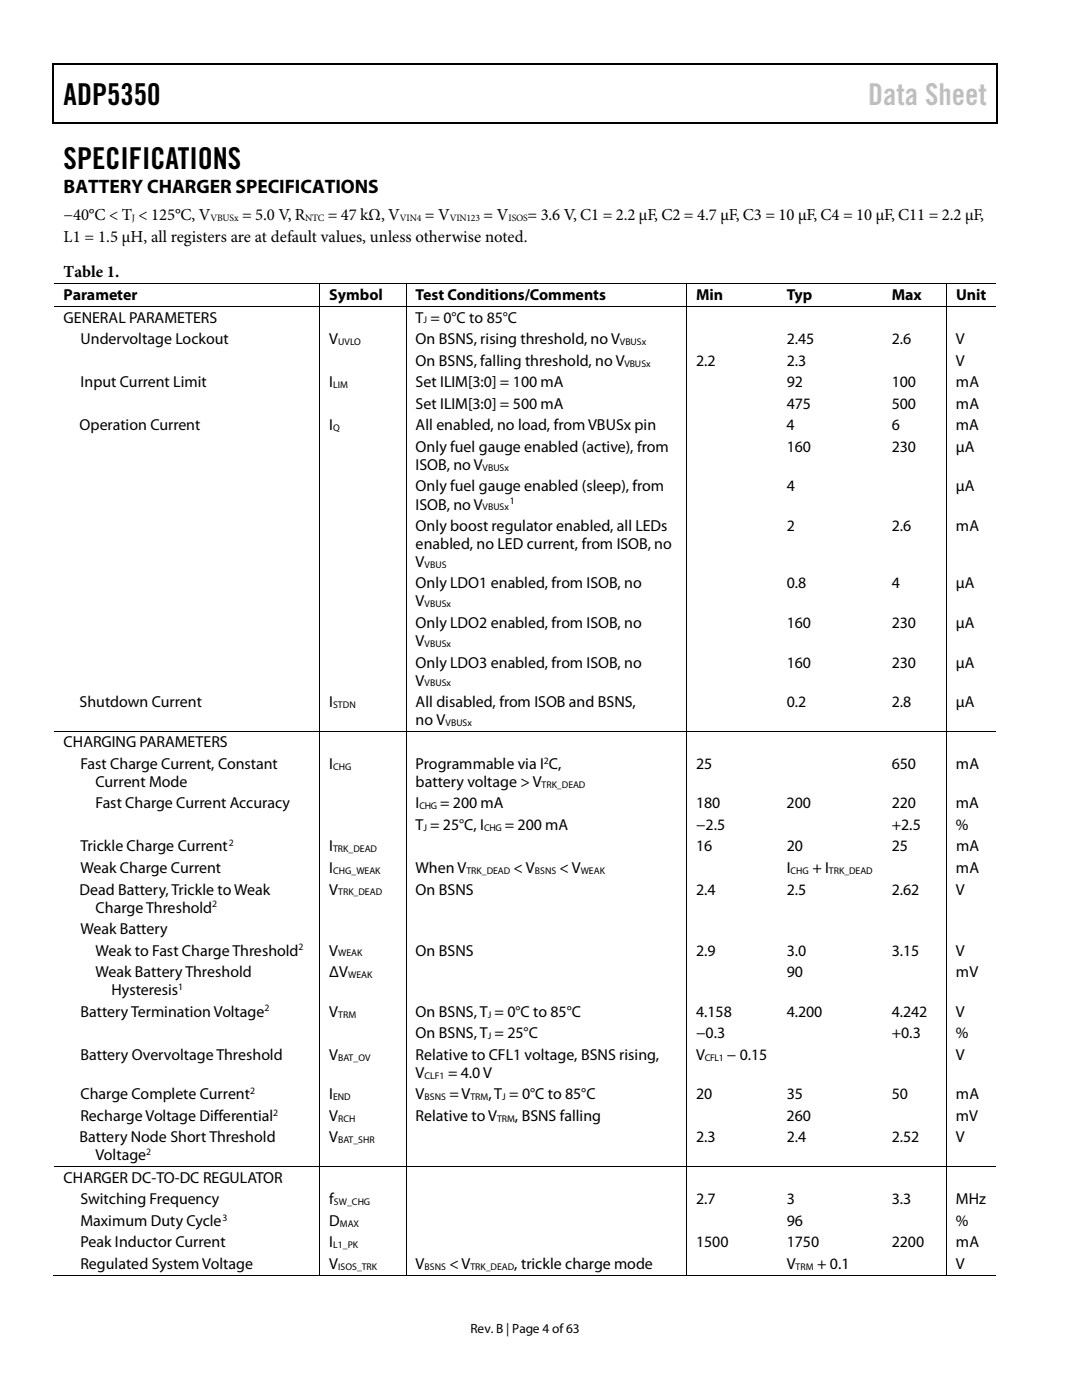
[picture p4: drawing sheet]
<svg xmlns="http://www.w3.org/2000/svg" width="216mm" height="279mm" viewBox="0 0 216 279" stroke-linecap="round" stroke-linejoin="round" font-family="sans-serif">
<defs><g id="words">
<g font-size="6">
<text x="12.7" y="21">ADP5350</text>
<text x="12.7" y="33.7">SPECIFICATIONS</text>
</g>
<text font-size="6" fill="#c1c1c1" x="173.2" y="21">Data Sheet</text>
<text font-size="3.9" x="12.7" y="38.5">BATTERY CHARGER SPECIFICATIONS</text>
<g font-size="3.3">
<text x="12.7" y="44">−40°C &lt; T &lt; 125°C, V</text>
<text x="48.3" y="44">= 5.0 V, R</text>
<text x="65.4" y="44">= 47 kΩ, V</text>
<text x="84.8" y="44">= V</text>
<text x="96.5" y="44">= V</text>
<text x="105.3" y="44">= 3.6 V, C1 = 2.2 µF, C2 = 4.7 µF, C3 = 10 µF, C4 = 10 µF, C11 = 2.2 µF,</text>
<text x="12.7" y="48.3">L1 = 1.5 µH, all registers are at default values, unless otherwise noted.</text>
<text x="12.7" y="55.4">Table 1.</text>
</g>
<g font-size="3.2">
<text x="12.7" y="59.9">Parameter</text>
<text x="65.7" y="59.9">Symbol</text>
<text x="82.9" y="59.9">Test Conditions/Comments</text>
<text x="138.9" y="59.9">Min</text>
<text x="157" y="59.9">Typ</text>
<text x="177.9" y="59.9">Max</text>
<text x="190.8" y="59.9">Unit</text>
<text x="12.7" y="64.4">GENERAL PARAMETERS</text>
<text x="82.9" y="64.4">T = 0°C to 85°C</text>
<text x="16" y="68.7">Undervoltage Lockout</text>
<text x="65.7" y="68.7">V</text>
<text x="82.9" y="68.7">On BSNS, rising threshold, no V</text>
<text x="157" y="68.7">2.45</text>
<text x="177.9" y="68.7">2.6</text>
<text x="190.8" y="68.7">V</text>
<text x="16" y="77.3">Input Current Limit</text>
<text x="65.7" y="77.3">I</text>
<text x="82.9" y="73">On BSNS, falling threshold, no V</text>
<text x="82.9" y="77.3">Set ILIM[3:0] = 100 mA</text>
<text x="138.9" y="73">2.2</text>
<text x="157" y="73">2.3</text>
<text x="157" y="77.3">92</text>
<text x="177.9" y="77.3">100</text>
<text x="190.8" y="73">V</text>
<text x="190.8" y="77.3">mA</text>
<text x="82.9" y="81.6">Set ILIM[3:0] = 500 mA</text>
<text x="157" y="81.6">475</text>
<text x="177.9" y="81.6">500</text>
<text x="190.8" y="81.6">mA</text>
<text x="15.9" y="85.9">Operation Current</text>
<text x="65.7" y="85.9">I</text>
<text x="82.9" y="85.9">All enabled, no load, from VBUSx pin</text>
<text x="157" y="85.9">4</text>
<text x="177.9" y="85.9">6</text>
<text x="190.8" y="85.9">mA</text>
<text x="82.9" y="90.2">Only fuel gauge enabled (active), from</text>
<text x="82.9" y="93.8">ISOB, no V</text>
<text x="157" y="90.2">160</text>
<text x="177.9" y="90.2">230</text>
<text x="190.8" y="90.2">µA</text>
<text x="82.9" y="98.1">Only fuel gauge enabled (sleep), from</text>
<text x="82.9" y="101.7">ISOB, no V</text>
<text x="157" y="98.1">4</text>
<text x="190.8" y="98.1">µA</text>
<text x="82.9" y="106">Only boost regulator enabled, all LEDs</text>
<text x="157" y="106">2</text>
<text x="177.9" y="106">2.6</text>
<text x="190.8" y="106">mA</text>
<text x="82.9" y="109.6">enabled, no LED current, from ISOB, no</text>
<text x="82.9" y="113.2">V</text>
<text x="82.9" y="117.4">Only LDO1 enabled, from ISOB, no</text>
<text x="157" y="117.4">0.8</text>
<text x="177.9" y="117.4">4</text>
<text x="190.8" y="117.4">µA</text>
<text x="82.9" y="121">V</text>
<text x="82.9" y="125.3">Only LDO2 enabled, from ISOB, no</text>
<text x="157" y="125.3">160</text>
<text x="177.9" y="125.3">230</text>
<text x="190.8" y="125.3">µA</text>
<text x="82.9" y="128.9">V</text>
<text x="82.9" y="133.2">Only LDO3 enabled, from ISOB, no</text>
<text x="82.9" y="136.8">V</text>
<text x="157" y="133.2">160</text>
<text x="177.9" y="133.2">230</text>
<text x="190.8" y="133.2">µA</text>
<text x="15.9" y="141.1">Shutdown Current</text>
<text x="65.7" y="141.1">I</text>
<text x="82.9" y="141.1">All disabled, from ISOB and BSNS,</text>
<text x="157" y="141.1">0.2</text>
<text x="177.9" y="141.1">2.8</text>
<text x="190.8" y="141.1">µA</text>
<text x="12.7" y="149.1">CHARGING PARAMETERS</text>
<text x="82.9" y="144.7">no V</text>
<text x="16" y="153.5">Fast Charge Current, Constant</text>
<text x="65.7" y="153.5">I</text>
<text x="82.9" y="153.5">Programmable via I C,</text>
<text x="138.9" y="153.5">25</text>
<text x="177.9" y="153.5">650</text>
<text x="190.8" y="153.5">mA</text>
<text x="19" y="161.3">Fast Charge Current Accuracy</text>
<text x="19.1" y="157.1">Current Mode</text>
<text x="82.9" y="161.3">I</text>
<text x="82.9" y="157.1">battery voltage &gt; V</text>
<text x="87.8" y="161.3">= 200 mA</text>
<text x="138.9" y="161.3">180</text>
<text x="157" y="161.3">200</text>
<text x="177.9" y="161.3">220</text>
<text x="190.8" y="161.3">mA</text>
<text x="82.9" y="165.7">T = 25°C, I</text>
<text x="100.7" y="165.7">= 200 mA</text>
<text x="138.9" y="165.7">−2.5</text>
<text x="177.9" y="165.7">+2.5</text>
<text x="190.8" y="165.7">%</text>
<text x="16" y="169.9">Trickle Charge Current</text>
<text x="65.7" y="169.9">I</text>
<text x="138.9" y="169.9">16</text>
<text x="157" y="169.9">20</text>
<text x="177.9" y="169.9">25</text>
<text x="190.8" y="169.9">mA</text>
<text x="15.9" y="178.5">Dead Battery, Trickle to Weak</text>
<text x="16" y="174.2">Weak Charge Current</text>
<text x="65.7" y="178.5">V</text>
<text x="65.7" y="174.2">I</text>
<text x="82.9" y="174.2">When V</text>
<text x="82.9" y="178.5">On BSNS</text>
<text x="102.5" y="174.2">&lt; V</text>
<text x="111.6" y="174.2">&lt; V</text>
<text x="138.9" y="178.5">2.4</text>
<text x="157" y="174.2">I</text>
<text x="157" y="178.5">2.5</text>
<text x="162.1" y="174.2">+ I</text>
<text x="177.9" y="178.5">2.62</text>
<text x="190.8" y="174.2">mA</text>
<text x="190.8" y="178.5">V</text>
<text x="19" y="182.1">Charge Threshold</text>
<text x="16" y="186.4">Weak Battery</text>
<text x="19" y="190.7">Weak to Fast Charge Threshold</text>
<text x="65.7" y="190.7">V</text>
<text x="82.9" y="190.7">On BSNS</text>
<text x="138.9" y="190.7">2.9</text>
<text x="157" y="190.7">3.0</text>
<text x="177.9" y="190.7">3.15</text>
<text x="190.8" y="190.7">V</text>
<text x="19" y="195">Weak Battery Threshold</text>
<text x="65.7" y="195">ΔV</text>
<text x="157" y="195">90</text>
<text x="190.8" y="195">mV</text>
<text x="16" y="202.9">Battery Termination Voltage</text>
<text x="22.2" y="198.6">Hysteresis</text>
<text x="65.7" y="202.9">V</text>
<text x="82.9" y="202.9">On BSNS, T = 0°C to 85°C</text>
<text x="138.9" y="202.9">4.158</text>
<text x="157" y="202.9">4.200</text>
<text x="177.9" y="202.9">4.242</text>
<text x="190.8" y="202.9">V</text>
<text x="82.9" y="207.2">On BSNS, T = 25°C</text>
<text x="138.9" y="207.2">−0.3</text>
<text x="177.9" y="207.2">+0.3</text>
<text x="190.8" y="207.2">%</text>
<text x="16" y="211.5">Battery Overvoltage Threshold</text>
<text x="65.7" y="211.5">V</text>
<text x="82.9" y="211.5">Relative to CFL1 voltage, BSNS rising,</text>
<text x="82.9" y="215.1">V</text>
<text x="89.4" y="215.1">= 4.0V</text>
<text x="138.9" y="211.5">V</text>
<text x="145" y="211.5">− 0.15</text>
<text x="190.8" y="211.5">V</text>
<text x="16" y="219.4">Charge Complete Current</text>
<text x="65.7" y="219.4">I</text>
<text x="82.9" y="219.4">V</text>
<text x="89.7" y="219.4">= V</text>
<text x="97.5" y="219.4">, T = 0°C to 85°C</text>
<text x="138.9" y="219.4">20</text>
<text x="157" y="219.4">35</text>
<text x="177.9" y="219.4">50</text>
<text x="190.8" y="219.4">mA</text>
<text x="15.9" y="228">Battery Node Short Threshold</text>
<text x="16" y="223.7">Recharge Voltage Differential</text>
<text x="65.7" y="228">V</text>
<text x="65.7" y="223.7">V</text>
<text x="82.9" y="223.7">Relative to V</text>
<text x="102.7" y="223.7">, BSNS falling</text>
<text x="138.9" y="228">2.3</text>
<text x="157" y="223.7">260</text>
<text x="157" y="228">2.4</text>
<text x="177.9" y="228">2.52</text>
<text x="190.8" y="223.7">mV</text>
<text x="190.8" y="228">V</text>
<text x="19" y="231.6">Voltage</text>
<text x="12.7" y="236.1">CHARGER DC-TO-DC REGULATOR</text>
<text x="16" y="240.3">Switching Frequency</text>
<text x="16" y="244.6">Maximum Duty Cycle</text>
<text x="65.7" y="240.3">f</text>
<text x="65.7" y="244.6">D</text>
<text x="138.9" y="240.3">2.7</text>
<text x="157" y="244.6">96</text>
<text x="157" y="240.3">3</text>
<text x="177.9" y="240.3">3.3</text>
<text x="190.8" y="244.6">%</text>
<text x="190.8" y="240.3">MHz</text>
<text x="16" y="248.9">Peak Inductor Current</text>
<text x="65.7" y="248.9">I</text>
<text x="138.9" y="248.9">1500</text>
<text x="157" y="248.9">1750</text>
<text x="177.9" y="248.9">2200</text>
<text x="190.8" y="248.9">mA</text>
<text x="16" y="253.2">Regulated System Voltage</text>
<text x="65.7" y="253.2">V</text>
<text x="82.9" y="253.2">V</text>
<text x="89.7" y="253.2">&lt; V</text>
<text x="102.6" y="253.2">, trickle charge mode</text>
<text x="157" y="253.2">V</text>
<text x="163" y="253.2">+ 0.1</text>
<text x="190.8" y="253.2">V</text>
</g>
<text font-size="2.7" x="93.9" y="266">Rev. B | Page 4 of63</text>
<g font-size="1.9">
<text x="26.3" y="44.2">J</text>
<text x="42" y="44.2">VBUSx</text>
<text x="60.9" y="44.2">NTC</text>
<text x="79.8" y="44.2">VIN4</text>
<text x="89.7" y="44.2">VIN123</text>
<text x="101.5" y="44.2">ISOS</text>
<text x="84.5" y="64.6">J</text>
<text x="67.5" y="68.9">UVLO</text>
<text x="123.7" y="68.9">VBUSx</text>
<text x="66.5" y="77.5">LIM</text>
<text x="124.6" y="73.2">VBUSx</text>
<text x="66.5" y="86.1">Q</text>
<text x="96.3" y="93.9">VBUSx</text>
<text x="96.3" y="101.9">VBUSx</text>
<text x="101.7" y="100.6">1</text>
<text x="84.7" y="113.3">VBUS</text>
<text x="84.7" y="121.2">VBUSx</text>
<text x="84.7" y="129.1">VBUSx</text>
<text x="84.7" y="137">VBUSx</text>
<text x="66.5" y="141.3">STDN</text>
<text x="88.9" y="144.9">VBUSx</text>
<text x="66.5" y="153.6">CHG</text>
<text x="108.5" y="152.4">2</text>
<text x="83.7" y="161.5">CHG</text>
<text x="108.1" y="157.2">TRK_DEAD</text>
<text x="84.5" y="165.8">J</text>
<text x="96.6" y="165.8">CHG</text>
<text x="45.6" y="168.9">2</text>
<text x="66.5" y="170.1">TRK_DEAD</text>
<text x="66.5" y="174.4">CHG_WEAK</text>
<text x="67.5" y="178.7">TRK_DEAD</text>
<text x="93.1" y="174.4">TRK_DEAD</text>
<text x="106.7" y="174.4">BSNS</text>
<text x="115.9" y="174.4">WEAK</text>
<text x="157.7" y="174.4">CHG</text>
<text x="165.4" y="174.4">TRK_DEAD</text>
<text x="42.3" y="181.1">2</text>
<text x="59.6" y="189.7">2</text>
<text x="67.5" y="190.9">WEAK</text>
<text x="35.6" y="197.6">1</text>
<text x="69.5" y="195.2">WEAK</text>
<text x="52.7" y="201.8">2</text>
<text x="67.5" y="203.1">TRM</text>
<text x="97.3" y="203.1">J</text>
<text x="97.3" y="207.3">J</text>
<text x="67.5" y="211.7">BAT_OV</text>
<text x="84.7" y="215.3">CLF1</text>
<text x="140.7" y="211.7">CFL1</text>
<text x="49.9" y="218.3">2</text>
<text x="66.5" y="219.5">END</text>
<text x="84.7" y="219.5">BSNS</text>
<text x="93.9" y="219.5">TRM</text>
<text x="100.2" y="219.5">J</text>
<text x="54.5" y="222.6">2</text>
<text x="67.5" y="223.9">RCH</text>
<text x="99.2" y="223.9">TRM</text>
<text x="29.2" y="230.5">2</text>
<text x="67.5" y="228.1">BAT_SHR</text>
<text x="44.4" y="243.6">3</text>
<text x="66.6" y="240.5">SW_CHG</text>
<text x="67.8" y="244.8">MAX</text>
<text x="66.5" y="249.1">L1_PK</text>
<text x="67.5" y="253.4">ISOS_TRK</text>
<text x="84.7" y="253.4">BSNS</text>
<text x="93.9" y="253.4">TRK_DEAD</text>
<text x="158.7" y="253.4">TRM</text>
</g>
</g></defs>
<g fill="#000">
<path d="M10.5 12.7h.3v1h-.3zM10.5 12.7h.3v.3h-.3zM133.3 12.7h.3v.3h-.3zM198.8 12.7h.2v1h-.2zM198.8 12.7h.2v.3h-.2zM10.5 24.4h.3v.2h-.3zM133.1 24.4h.2v.2h-.2zM198.8 24.4h.2v.2h-.2zM63.7 56.6h.2v.1h-.2zM80.9 56.6h.2v.1h-.2zM136.9 56.6h.2v.1h-.2zM155.1 56.6h.1v.1h-.1z"/>
<path d="M176 56.6h.2v.1h-.2zM188.8 56.6h.1v.1h-.1zM63.7 61.1h.2v.2h-.2zM80.9 61.1h.2v.2h-.2zM136.9 61.1h.2v.2h-.2zM155.1 61.1h.1v.2h-.1zM176 61.1h.2v.2h-.2zM188.8 61.1h.1v.2h-.1zM63.7 145.8h.2v.2h-.2zM80.9 145.8h.2v.2h-.2zM136.9 145.8h.2v.2h-.2zM155.1 145.8h.1v.2h-.1z"/>
<path d="M176 145.8h.2v.2h-.2zM188.8 145.8h.1v.2h-.1zM63.7 232.7h.2v.2h-.2zM80.9 232.7h.2v.2h-.2zM136.9 232.7h.2v.2h-.2zM155.1 232.7h.1v.2h-.1zM176 232.7h.2v.2h-.2zM188.8 232.7h.1v.2h-.1zM63.7 254.4h.2v.2h-.2zM80.9 254.4h.2v.2h-.2zM136.9 254.4h.2v.2h-.2zM154.8 254.4h.2v.2h-.2z"/>
<path d="M175.8 254.4h.1v.2h-.1zM188.8 254.4h.1v.2h-.1z"/>
</g>
<path d="M10.7 13.7v10.7M10.8 12.8h122.5M133.6 12.8h65.2M198.9 13.7v10.7M10.8 24.5h188" fill="none" stroke="#000" stroke-width=".25"/>
<g fill="none" stroke="#000" stroke-width=".2">
<path d="M10.8 56.6h52.9M63.8 56.7v4.4M63.9 56.6h17M81 56.7v4.4M81.1 56.6h55.8M137 56.7v4.4M137.1 56.6h18M155.2 56.6h20.8M176.2 56.6h12.6M188.8 56.7v4.4M188.9 56.6h9.9M10.8 61.2h52.9"/>
<path d="M63.8 61.3v84.5M63.9 61.2h17M81 61.3v84.5M81.1 61.2h55.8M137 61.3v84.5M137.1 61.2h18M155.2 61.2h20.8M176.2 61.2h12.6M188.8 61.3v84.5M188.9 61.2h9.9M10.8 145.9h52.9M63.8 146v86.7"/>
<path d="M63.9 145.9h17M81 146v86.7M81.1 145.9h55.8M137 146v86.7M137.1 145.9h18M155.2 145.9h20.8M176.2 145.9h12.6M188.8 146v86.7M188.9 145.9h9.9M10.8 232.8h52.9M63.8 232.9v21.5M63.9 232.8h17"/>
<path d="M81 232.9v21.5M81.1 232.8h55.8M137 232.9v21.5M137.1 232.8h18M155.2 232.8h20.8M176.2 232.8h12.6M188.8 232.9v21.5M188.9 232.8h9.9M10.5 254.5h53.2M63.9 254.5h17M81.1 254.5h55.8M137.1 254.5h51.7"/>
<path d="M188.9 254.5h9.9"/>
</g>
<use href="#words"/>
</svg>
